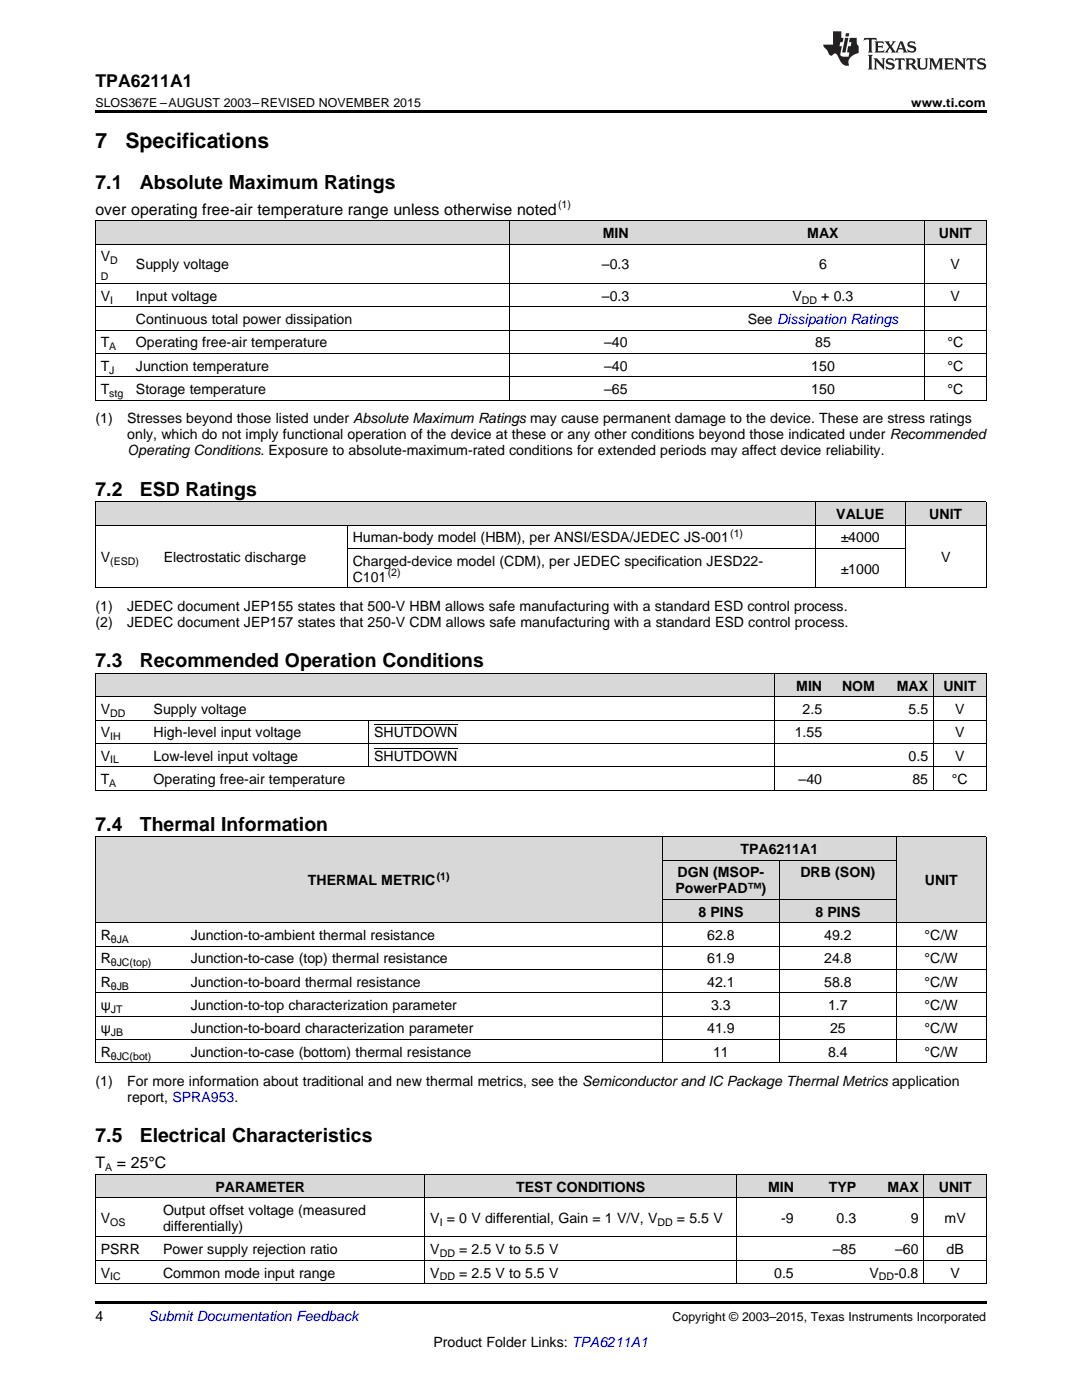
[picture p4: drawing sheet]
<svg xmlns="http://www.w3.org/2000/svg" width="216mm" height="279mm" viewBox="0 0 216 279" stroke-linecap="round" stroke-linejoin="round" font-family="sans-serif">
<defs><g id="words">
<g font-size="4.2">
<text x="19" y="29.6">7</text>
<text x="25" y="29.6">Specifications</text>
</g>
<g font-size="3.9">
<text x="19" y="37.7">7.1</text>
<text x="27.9" y="37.7">Absolute Maximum Ratings</text>
<text x="19" y="98.9">7.2</text>
<text x="27.9" y="98.9">ESD Ratings</text>
<text x="19" y="133.2">7.3</text>
<text x="27.9" y="133.2">Recommended Operation Conditions</text>
<text x="19" y="165.8">7.4</text>
<text x="27.9" y="165.8">Thermal Information</text>
<text x="19" y="228">7.5</text>
<text x="27.9" y="228">Electrical Characteristics</text>
</g>
<text font-size="3.5" x="19" y="17.3">TPA6211A1</text>
<g font-size="3.2">
<text x="19" y="42.9">over operating free-air temperature range unless otherwise noted</text>
<text x="19" y="233.2">T</text>
<text x="23.3" y="233.2">= 25°C</text>
</g>
<g font-size="2.8">
<text x="120.3" y="47.5">MIN</text>
<text x="161.1" y="47.5">MAX</text>
<text x="187.4" y="47.5">UNIT</text>
<text x="20.1" y="52.2">V</text>
<text x="27.1" y="53.8">Supply voltage</text>
<text x="120.1" y="53.8">–0.3</text>
<text x="163.4" y="53.8">6</text>
<text x="189.7" y="53.8">V</text>
<text x="20.1" y="60">V</text>
<text x="27.1" y="60">Input voltage</text>
<text x="27.1" y="64.7">Continuous total power dissipation</text>
<text x="120.1" y="60">–0.3</text>
<text x="149.2" y="64.7">See Dissipation Ratings</text>
<text x="158.1" y="60">V</text>
<text x="163.9" y="60">+ 0.3</text>
<text x="189.7" y="60">V</text>
<text x="20.1" y="69.3">T</text>
<text x="27.1" y="69.3">Operating free-air temperature</text>
<text x="120.5" y="69.3">–40</text>
<text x="162.7" y="69.3">85</text>
<text x="189.1" y="69.3">°C</text>
<text x="20.1" y="74">T</text>
<text x="27.1" y="74">Junction temperature</text>
<text x="120.5" y="74">–40</text>
<text x="161.9" y="74">150</text>
<text x="189.1" y="74">°C</text>
<text x="20.1" y="78.6">T</text>
<text x="27.1" y="78.6">Storage temperature</text>
<text x="120.5" y="78.6">–65</text>
<text x="161.9" y="78.6">150</text>
<text x="189.1" y="78.6">°C</text>
<text x="19" y="84.5">(1)</text>
<text x="25.4" y="84.5">Stresses beyond those listed under Absolute Maximum Ratings may cause permanent damage to the device. These are stress ratings</text>
<text x="25.4" y="87.7">only, which do not imply functional operation of the device at these or any other conditions beyond those indicated under Recommended</text>
<text x="25.4" y="90.8">Operating Conditions. Exposure to absolute-maximum-rated conditions for extended periods may affect device reliability.</text>
<text x="166.9" y="103.6">VALUE</text>
<text x="185.4" y="103.6">UNIT</text>
<text x="20.1" y="112.1">V</text>
<text x="32.7" y="112.1">Electrostatic discharge</text>
<text x="70.4" y="108.2">Human-body model (HBM), per ANSI/ESDA/JEDEC JS-001</text>
<text x="70.4" y="112.9">Charged-device model (CDM), per JEDEC specification JESD22-</text>
<text x="167.7" y="108.2">±4000</text>
<text x="187.8" y="112.1">V</text>
<text x="70.4" y="116.1">C101</text>
<text x="167.7" y="114.5">±1000</text>
<text x="19" y="121.9">(1)</text>
<text x="19" y="125.1">(2)</text>
<text x="25.4" y="121.9">JEDEC document JEP155 states that 500-V HBM allows safe manufacturing with a standard ESD control process.</text>
<text x="25.4" y="125.1">JEDEC document JEP157 states that 250-V CDM allows safe manufacturing with a standard ESD control process.</text>
<text x="158.9" y="137.8">MIN</text>
<text x="168" y="137.8">NOM</text>
<text x="178.9" y="137.8">MAX</text>
<text x="188.2" y="137.8">UNIT</text>
<text x="20.1" y="142.5">V</text>
<text x="30.7" y="142.5">Supply voltage</text>
<text x="160.2" y="142.5">2.5</text>
<text x="181.3" y="142.5">5.5</text>
<text x="190.6" y="142.5">V</text>
<text x="20.1" y="147.1">V</text>
<text x="30.7" y="147.1">High-level input voltage</text>
<text x="74.6" y="147.1">SHUTDOWN</text>
<text x="158.6" y="147.1">1.55</text>
<text x="190.6" y="147.1">V</text>
<text x="20.1" y="151.8">V</text>
<text x="30.7" y="151.8">Low-level input voltage</text>
<text x="74.6" y="151.8">SHUTDOWN</text>
<text x="181.3" y="151.8">0.5</text>
<text x="190.6" y="151.8">V</text>
<text x="20.1" y="156.5">T</text>
<text x="30.7" y="156.5">Operating free-air temperature</text>
<text x="159.3" y="156.5">–40</text>
<text x="182.1" y="156.5">85</text>
<text x="189.9" y="156.5">°C</text>
<text x="147.7" y="170.5">TPA6211A1</text>
<text x="61.5" y="176.7">THERMAL METRIC</text>
<text x="134.8" y="178.3">PowerPAD™)</text>
<text x="135.2" y="175.1">DGN (MSOP-</text>
<text x="159.7" y="175.1">DRB (SON)</text>
<text x="184.5" y="176.7">UNIT</text>
<text x="139.3" y="183">8 PINS</text>
<text x="162.7" y="183">8 PINS</text>
<text x="20.1" y="187.6">R</text>
<text x="38.1" y="187.6">Junction-to-ambient thermal resistance</text>
<text x="141.1" y="187.6">62.8</text>
<text x="164.5" y="187.6">49.2</text>
<text x="184.5" y="187.6">°C/W</text>
<text x="20.1" y="192.3">R</text>
<text x="20.1" y="196.9">R</text>
<text x="38.1" y="192.3">Junction-to-case (top) thermal resistance</text>
<text x="38.1" y="196.9">Junction-to-board thermal resistance</text>
<text x="141.1" y="192.3">61.9</text>
<text x="141.1" y="196.9">42.1</text>
<text x="164.5" y="192.3">24.8</text>
<text x="164.5" y="196.9">58.8</text>
<text x="184.5" y="192.3">°C/W</text>
<text x="184.5" y="196.9">°C/W</text>
<text x="20.1" y="201.6">ψ</text>
<text x="38.1" y="201.6">Junction-to-top characterization parameter</text>
<text x="141.9" y="201.6">3.3</text>
<text x="165.2" y="201.6">1.7</text>
<text x="184.5" y="201.6">°C/W</text>
<text x="20.1" y="206.2">ψ</text>
<text x="38.1" y="206.2">Junction-to-board characterization parameter</text>
<text x="141.1" y="206.2">41.9</text>
<text x="165.6" y="206.2">25</text>
<text x="184.5" y="206.2">°C/W</text>
<text x="20.1" y="210.9">R</text>
<text x="38.1" y="210.9">Junction-to-case (bottom) thermal resistance</text>
<text x="142.3" y="210.9">11</text>
<text x="165.2" y="210.9">8.4</text>
<text x="184.5" y="210.9">°C/W</text>
<text x="19" y="216.7">(1)</text>
<text x="25.4" y="216.7">For more information about traditional and new thermal metrics, see the Semiconductor and IC Package Thermal Metrics application</text>
<text x="25.4" y="219.9">report, SPRA953.</text>
<text x="43" y="237.8">PARAMETER</text>
<text x="103" y="237.8">TEST CONDITIONS</text>
<text x="153.2" y="237.8">MIN</text>
<text x="165.4" y="237.8">TYP</text>
<text x="177.1" y="237.8">MAX</text>
<text x="187.3" y="237.8">UNIT</text>
<text x="20.1" y="244.1">V</text>
<text x="32.5" y="242.5">Output offset voltage (measured</text>
<text x="32.5" y="245.6">differentially)</text>
<text x="85.9" y="244.1">V = 0 V differential, Gain = 1 V/V, V</text>
<text x="135.1" y="244.1">= 5.5 V</text>
<text x="155.9" y="244.1">-9</text>
<text x="166.9" y="244.1">0.3</text>
<text x="181.8" y="244.1">9</text>
<text x="188.5" y="244.1">mV</text>
<text x="20.1" y="250.3">PSRR</text>
<text x="32.5" y="250.3">Power supply rejection ratio</text>
<text x="85.9" y="250.3">V</text>
<text x="91.6" y="250.3">= 2.5 V to 5.5 V</text>
<text x="166.2" y="250.3">–85</text>
<text x="178.6" y="250.3">–60</text>
<text x="188.9" y="250.3">dB</text>
<text x="20.1" y="255">V</text>
<text x="32.5" y="255">Common mode input range</text>
<text x="85.9" y="255">V</text>
<text x="91.6" y="255">= 2.5 V to 5.5 V</text>
<text x="154.5" y="255">0.5</text>
<text x="173.5" y="255">V</text>
<text x="178.4" y="255">-0.8</text>
<text x="189.7" y="255">V</text>
<text x="19" y="263.6">4</text>
<text x="86.5" y="268.9">Product Folder Links: TPA6211A1</text>
</g>
<text font-size="2.8" fill="#0000c8" x="29.6" y="263.6">Submit Documentation Feedback</text>
<g font-size="2.5">
<text x="19" y="21.4">SLOS367E –AUGUST 2003–REVISED NOVEMBER 2015</text>
<text x="181.8" y="21.4">www.ti.com</text>
<text x="134.2" y="263.6">Copyright © 2003–2015, Texas Instruments Incorporated</text>
</g>
<g font-size="2.1">
<text x="111.4" y="41.6">(1)</text>
<text x="22" y="52.7">D</text>
<text x="20.1" y="55.9">D</text>
<text x="22" y="60.6">I</text>
<text x="160" y="60.6">DD</text>
<text x="21.8" y="69.9">A</text>
<text x="21.8" y="74.5">J</text>
<text x="21.8" y="79.2">stg</text>
<text x="145.7" y="107.1">(1)</text>
<text x="22" y="112.7">(ESD)</text>
<text x="77.4" y="114.9">(2)</text>
<text x="22" y="143.1">DD</text>
<text x="22" y="147.7">IH</text>
<text x="22" y="152.4">IL</text>
<text x="21.8" y="157">A</text>
<text x="87.1" y="175.6">(1)</text>
<text x="22.1" y="188.2">θJA</text>
<text x="22.1" y="192.8">θJC(top)</text>
<text x="22.1" y="197.5">θJB</text>
<text x="22.1" y="202.1">JT</text>
<text x="22.1" y="206.8">JB</text>
<text x="22.1" y="211.5">θJC(bot)</text>
<text x="21" y="233.8">A</text>
<text x="22" y="244.6">OS</text>
<text x="87.7" y="244.6">I</text>
<text x="131.2" y="244.6">DD</text>
<text x="87.7" y="250.9">DD</text>
<text x="22" y="255.5">IC</text>
<text x="87.7" y="255.5">DD</text>
<text x="175.4" y="255.5">DD</text>
</g>
</g></defs>
<g fill="#d8d8d8">
<path d="M19 234.4h12.5v4.7h-12.5z"/>
<path d="M31.5 234.4h53.3v4.7h-53.3z"/>
<path d="M84.8 234.4h23.1v4.7h-23.1z"/>
<path d="M107.9 234.4h19.6v4.7h-19.6z"/>
<path d="M127.5 234.4h19.5v4.7h-19.5z"/>
<path d="M147 234.4h12.5v4.7h-12.5z"/>
<path d="M159.5 234.4h12.4v4.7h-12.4z"/>
<path d="M171.9 234.4h12.5v4.7h-12.5z"/>
<path d="M184.4 234.4h12.4v4.7h-12.4z"/>
<path d="M19 167.1h18v17.1h-18z"/>
<path d="M37 167.1h95.2v17.1h-95.2z"/>
<path d="M132.2 179.6h23.3v4.6h-23.3z"/>
<path d="M155.5 179.6h23.4v4.6h-23.4z"/>
<path d="M178.9 167.1h17.9v17.1h-17.9z"/>
<path d="M132.2 171.7h23.3v7.9h-23.3z"/>
<path d="M155.5 171.7h23.4v7.9h-23.4z"/>
<path d="M132.2 167.1h23.3v4.6h-23.3z"/>
<path d="M155.5 167.1h23.4v4.6h-23.4z"/>
<path d="M19 134.4h10.6v4.7h-10.6z"/>
<path d="M29.6 134.4h44v4.7h-44z"/>
<path d="M73.6 134.4h81v4.7h-81z"/>
<path d="M154.6 134.4h10.5v4.7h-10.5z"/>
<path d="M165.1 134.4h10.6v4.7h-10.6z"/>
<path d="M175.7 134.4h10.6v4.7h-10.6z"/>
<path d="M186.3 134.4h10.5v4.7h-10.5z"/>
<path d="M19 100.2h12.6v4.6h-12.6z"/>
<path d="M31.6 100.2h37.7v4.6h-37.7z"/>
<path d="M69.3 100.2h93.4v4.6h-93.4z"/>
<path d="M162.7 100.2h18v4.6h-18z"/>
<path d="M180.7 100.2h16.1v4.6h-16.1z"/>
<path d="M19 44.1h7.1v4.7h-7.1z"/>
<path d="M26.1 44.1h47.5v4.7h-47.5z"/>
<path d="M73.6 44.1h28.2v4.7h-28.2z"/>
<path d="M101.8 44.1h42.2v4.7h-42.2z"/>
<path d="M144 44.1h40.5v4.7h-40.5z"/>
<path d="M184.5 44.1h12.3v4.7h-12.3z"/>
</g>
<g fill="#000">
<path d="M19 22h177.8v.5h-177.8zM19 117.3h.2zM69.2 117.3h.1zM162.6 117.3h.1zM180.6 117.3h.1zM196.7 117.3h.1zM19 157.7h.2zM73.5 157.7h.1zM154.5 157.7h.1zM165 157.7h.1zM175.6 157.7h.1zM186.2 157.7h.1z"/>
<path d="M196.7 157.7h.1zM19 212.1l.2 .1zM132.1 212.1l.1 .1zM155.4 212.1l.1 .1zM178.8 212.1l.1 .1zM196.7 212.1l.1 .1zM19 259.7h177.8v.5h-177.8z"/>
</g>
<g fill="none" stroke="#000" stroke-width=".2">
<path d="M19 56.6h177.8M19 48.7h177.8M19 44.1h177.8M19.1 44.1v35.8M101.7 44.1v35.8M184.4 44.1v35.8M196.8 44.1v35.8M19 79.9h177.8M19 75.2h177.8M19 70.5h177.8M19 65.9h177.8M19 61.2h177.8"/>
<path d="M19 117.3h177.8M19 104.8h177.8M19 100.1h177.8M19.1 100.2v17.1M69.3 104.8v12.5M69.3 109.4h111.4M162.6 100.2v17.1M180.6 100.2v17.1M196.8 100.2v17.1M19 139h177.8M19 134.4h177.8M19.1 134.4v23.3"/>
<path d="M154.5 134.4v23.3M186.2 134.4v23.3M196.8 134.4v23.3M19 157.7h177.8M19 153h177.8M19 148.4h177.8M19 143.7h177.8M73.5 143.7v9.4M19 167h177.8M19.1 167v45.2M132.1 167v45.2M132.2 179.5h46.7"/>
<path d="M132.2 171.7h46.7M155.5 171.7v40.5M178.8 167v45.2M196.8 167v45.2M19 198.1h177.8M19 193.5h177.8M19 188.8h177.8M19 184.2h177.8M19 212.1h177.8M19 207.5h177.8M19 202.8h177.8M19 239h177.8"/>
<path d="M19 234.4h177.8M19.1 234.4v21.8M84.8 234.4v21.8M147 234.4v21.8M184.3 234.4v21.8M196.8 234.4v21.8M19 256.2h177.8M19 251.5h177.8M19 246.9h177.8"/>
</g>
<g fill="#231f20">
<path d="M172.5 7.6l-.1 .5 .4-.2h.6v.1v2.1l-.2 .4h.9l-.2-.4v-2.1l.1-.1h.5l.5 .2-.2-.5zM174.5 8.3l.2 .3v1.5l-.2 .4h1.8l.2-.6a1.04 1.04 0 0 1-1.3 .2v-.7h.6l.3 .2v-.6l-.3 .2h-.6v-.6l.8-.1 .4 .3-.2-.5zM176.5 8.3l.9 1.1-.9 1.1h.8l-.2-.2 .4-.7 .5 .7-.2 .2h1.5l-.2-.2 .2-.4h.9l.1 .4-.2 .2h1l-.3-.3-.7-1.9h-.5l-.9 2-.8-1 .9-1h-.8l.1 .3-.4 .5-.3-.6 .1-.2zM179.7 8.6l.4 1h-.7zM181.3 8.4a.63 .63 0 0 0-.2 .7 .63 .63 0 0 0 .6 .4l.6 .2 .1 .2a.75 .75 0 0 1-.7 .4 .75 .75 0 0 1-.6-.5l.1 .7 .1-.1a1.11 1.11 0 0 0 1.5-.6 1.13 1.13 0 0 0-1.2-.8l-.1-.4a1.04 1.04 0 0 1 1.2 .2l-.2-.5-.2 .1-.4-.2zM173.2 10.9l.2 .4v2.2l-.2 .4h1l-.3-.4v-2.2l.3-.4zM174.3 11.6l.3 .4v1.5l-.3 .4h.8l-.2-.4v-1.3l1.5 1.7v-1.9l.2-.4h-.7l.2 .4v.9l-1.1-1.3zM177 11.8a.62 .62 0 0 0-.2 .7 .62 .62 0 0 0 .6 .4l.6 .1 .1 .3a.76 .76 0 0 1-.7 .3 .76 .76 0 0 1-.7-.4l.2 .7 .1-.1a1.11 1.11 0 0 0 1.5-.6 1.13 1.13 0 0 0-1.2-.8l-.1-.4a1.04 1.04 0 0 1 1.2 .2l-.2-.6-.2 .1-.5-.1zM178.7 11.6l-.2 .6a.61 .61 0 0 1 .8-.3v1.6l-.2 .4h.9l-.2-.4v-1.6a.63 .63 0 0 1 .7 .3l-.1-.6zM180.6 11.6l.3 .4v1.5l-.3 .4h1l-.2-.2-.1-.8 .6 .2a.76 .76 0 0 0 1.2 .7l-1-1a.58 .58 0 0 0 .6-.5 .58 .58 0 0 0-.5-.6zM181.4 11.9h.1a.45 .45 0 0 1 .5 .1 .45 .45 0 0 1 .1 .5l-.8 .2zM182.9 11.6l.2 .2a2.17 2.17 0 0 0 .3 1.9 .99 .99 0 0 0 1.6-.6v-1.1l.2-.4h-.7l.2 .2a1.92 1.92 0 0 1-.2 1.8 .6 .6 0 0 1-.9-.5v-1.1l.2-.4zM185.4 11.6l.2 .4v1.5l-.2 .4h.7l-.2-.4v-1.4l.8 1.8 .8-1.8v1.4l-.2 .4h.9l-.2-.4v-1.5l.2-.4h-.8l-.6 1.5-.6-1.5zM188.4 11.6l.2 .4v1.5l-.2 .4h1.8l.1-.6a1.04 1.04 0 0 1-1.2 .1v-.6h.5l.4 .2v-.6l-.4 .2h-.5v-.7h.8l.3 .3-.1-.6zM190.5 11.6l.2 .4v1.5l-.2 .4h.7l-.2-.4v-1.3l1.5 1.7v-1.9l.2-.4h-.7l.2 .4v.9l-1.1-1.3zM192.9 11.6l-.1 .6a.61 .61 0 0 1 .7-.3l.1 1.6-.3 .4h1l-.3-.4 .1-1.6a.63 .63 0 0 1 .7 .3l-.1-.6zM195.2 11.8a.62 .62 0 0 0-.2 .7 .62 .62 0 0 0 .6 .4l.6 .1 .1 .3a.76 .76 0 0 1-.7 .3 .76 .76 0 0 1-.6-.4l.1 .7 .1-.1a1.11 1.11 0 0 0 1.6-.6 1.13 1.13 0 0 0-1.3-.8l-.1-.4a1.04 1.04 0 0 1 1.2 .2l-.1-.6-.2 .1-.5-.1z"/>
<path d="M166.2 6.3v2.6h-1.9v.4l.8 .9a.91 .91 0 0 0 1 .8 .56 .56 0 0 1 .5-.3 .56 .56 0 0 1 .5 .3l.4 .8a1.53 1.53 0 0 0 1.9 1.2 1.54 1.54 0 0 1 1-2.1l.9-.3v-1.4a1.52 1.52 0 0 1-.4-1.6h-1.3l-.2 .8h.5l-.2 .8h-.5l-.1 1v.2l.4 .1-.2 .8a1.93 1.93 0 0 1-1.6-.3l.3-1.8h-.5l.2-.8h.4l.2-.8h-.4v-1.3zM168.6 7.6l-.6 2.9h.7l.6-2.9zM168.8 6.6l-.1 .7h.6l.2-.7z"/>
</g>
<path d="M74.6 149.3h16.7M74.6 144.7h16.7" fill="none" stroke="#000" stroke-width=".2"/>
<use href="#words"/>
</svg>
